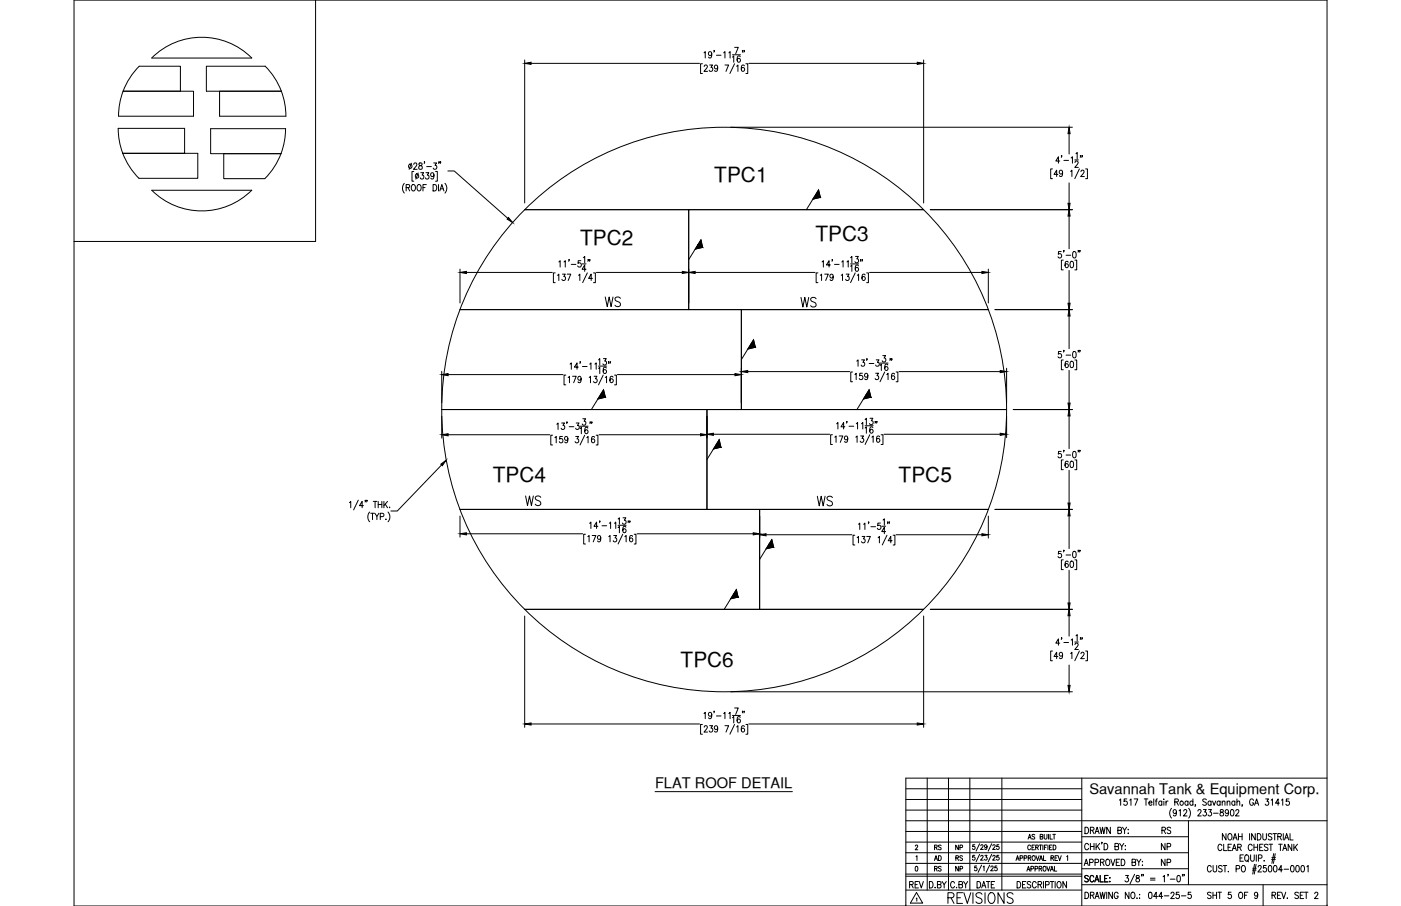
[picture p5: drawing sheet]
<svg xmlns="http://www.w3.org/2000/svg" width="432mm" height="279mm" viewBox="0 0 432 279" stroke-linecap="round" stroke-linejoin="round" font-family="sans-serif">
<defs><g id="words">
<g font-size="6.6">
<text x="185.6" y="96">WS</text>
<text x="245.9" y="96">WS</text>
<text x="251.2" y="157.3">WS</text>
<text x="291.4" y="279.8">REVISIONS</text>
</g>
<g font-size="6.4">
<text x="220.2" y="56">TPC1</text>
<text x="178.8" y="75.4">TPC2</text>
<text x="251.3" y="74.3">TPC3</text>
<text x="151.9" y="148.8">TPC4</text>
<text x="277" y="148.5">TPC5</text>
<text x="209.8" y="205.6">TPC6</text>
</g>
<text font-size="6.2" x="161.2" y="157">WS</text>
<text font-size="5.3" x="279.4" y="275.2">REV</text>
<g font-size="4.9">
<text x="357" y="263.2">NP</text>
<text x="357.4" y="258.2">RS</text>
<text x="357" y="268.1">NP</text>
</g>
<g font-size="4.5">
<text x="201.9" y="243.1">FLAT ROOF DETAIL</text>
<text x="335.7" y="244.9">Savannah Tank &amp; Equipment Corp.</text>
</g>
<g font-size="4.4">
<text x="287.2" y="263.2">RS</text>
<text x="293.5" y="263.2">NP</text>
<text x="287.2" y="269.9">RS</text>
<text x="287.2" y="266.7">AD</text>
<text x="293.5" y="269.9">NP</text>
<text x="293.9" y="266.7">RS</text>
</g>
</g></defs>
<!-- layer: TEXT -->
<g fill="none" stroke="#000" stroke-width=".31">
<path d="M201.9 244.1h42.3M316.9 258.8l.5-1.5 .4 1.5M317.1 258.3h.5M318.9 257.5l-.3-.2-.5 .2 .1 .4 .7 .3v.4l-.3 .2-.5-.2M320.6 258l.7-.1 .1-.4-.8-.2v1.5l.8-.2v-.5l-.3-.1M321.8 257.3v1.1l.4 .4 .4-.2 .1-1.3M323.2 257.3v1.5M323.6 257.3v1.5h.8M324.5 257.3h.8M324.9 257.3v1.5M334.4 255.1a1.01 1.01 0 0 1 1.1 1 1.01 1.01 0 0 1-1.1 1zM336.1 256.1l.9-.2 .1-.6-1-.2v2"/>
<path d="M336.6 256.1l.6 1M337.5 257.1l.6-2 .7 2M337.7 256.4h.8M339 255.1l.4 2 .4-2 .4 2 .4-2M339.7 259.8h-.2h.2l-.2 .5M342.2 255.1v2l-1.1-2v2M344.5 256.1l1-.2 .1-.6-1.1-.2v2l1.1-.2 .1-.5-.5-.3M345 246.8l.4-.4v1.9M346 255.1l.6 1v1M347.2 255.1l-.6 1M347.3 246.4h-.8l-.1 .8a.61 .61 0 0 1 .9 .1 .61 .61 0 0 1-.1 .8 .61 .61 0 0 1-.8-.1M347.6 257h.2z"/>
<path d="M347.7 255.8v.1zM348.2 246.8l.4-.4v1.9M349.5 246.4h1.2l-.8 1.9M352.7 246.4h1.1M353.2 246.4v1.9M354.1 247.6h.9l-.1-.5a.58 .58 0 0 0-.8 .7 .58 .58 0 0 0 .9 .3M355.6 246.4v1.9M356.1 247h.5M356.7 246.4l-.3 .1-.1 .3v1.5M358.1 247.3l-.2-.2a.58 .58 0 0 0-.8 .6 .58 .58 0 0 0 1 .4M358.1 247v1.3M358.7 246.4v.2z"/>
<path d="M358.7 247.1v1.2M359.4 247v1.3M360 247l-.4 .1-.2 .5M361.1 249.3a2.24 2.24 0 0 0 0 3M362.1 247.3l.9-.1 .1-.6-1-.2v1.9M362.6 250.3l-.1 .3a.54 .54 0 0 1-.8 .1 .54 .54 0 0 1 0-.8 .54 .54 0 0 1 .8 .1l.1 .3a.9 .9 0 0 1-.6 1.3l-.4-.2M362.6 247.3l.6 1M363.4 250l.4-.3v1.9M364.8 250.1l.2-.3 .5-.1 .3 .5-1.1 1.4h1.2M366.1 247.3l-.1-.2a.58 .58 0 0 0-.8 .6 .58 .58 0 0 0 .9 .4M366.1 247v1.3M366.4 249.3a2.31 2.31 0 0 1 0 3"/>
<path d="M367.7 247.3a.56 .56 0 0 0-.8 0 .56 .56 0 0 0 0 .8 .56 .56 0 0 0 .8 0M367.7 246.4v1.9M368.5 248.3h-.2h.2l-.2 .4M369.2 250.1l.3-.4h.4l.3 .3-1.1 1.6h1.1M370.9 249.7h.9l-.5 .7a.6 .6 0 0 1 .5 .9 .6 .6 0 0 1-1.1 0M371.8 246.7l-.4-.3-.7 .3 .2 .4 .9 .7v.3l-.4 .2-.7-.2M372.5 249.7h.9l-.5 .7a.6 .6 0 0 1 .5 1 .6 .6 0 0 1-1.1-.1M373.3 247.3a.56 .56 0 0 0-.8 0 .56 .56 0 0 0 0 .8 .56 .56 0 0 0 .8 0M373.3 247v1.3M373.7 247l.5 1.3 .5-1.3M374 250.8h1.5M376 247.3a.56 .56 0 0 0-.7 0 .56 .56 0 0 0 0 .8 .56 .56 0 0 0 .7 0"/>
<path d="M376 247v1.3M376.2 249.8v.5a.72 .72 0 0 1 .8 .4 .72 .72 0 0 1-.3 .9 .63 .63 0 0 1-.7-.6 .63 .63 0 0 1 .8-.6l.2-.3v-.3zM376.7 247.4l.4-.4 .4 .1v1.2M376.7 247v1.3M377.9 257.1v1.9l-1.2-1.9v1.9M378.2 247.4l.4-.4 .4 .1 .1 1.2M378.2 247v1.3M378.6 250.3v.3a.54 .54 0 0 1-.8 .1 .54 .54 0 0 1 0-.8 .54 .54 0 0 1 .8 .1v.3a.9 .9 0 0 1-.6 1.3l-.3-.2M378.8 257.2l.1-.1a1 1 0 0 1 .8 1 1 1 0 0 1-.8 .9 1.29 1.29 0 0 1-.1-1.8zM379.4 249.8l.3-.1a1.06 1.06 0 0 1 .6 .9 1.06 1.06 0 0 1-.6 1l-.3-.1-.2-.7zM380 259l.7-1.9 .6 1.9M380.3 258.4h.8"/>
<path d="M380.6 247.3a.56 .56 0 0 0-.8 0 .56 .56 0 0 0 0 .8 .56 .56 0 0 0 .8 0M380.6 247v1.3M380.9 250.1l.1-.3 .5-.1 .3 .5-1 1.4h1.1M381.2 247.4l.4-.4 .4 .1 .1 1.2M381.2 246.4v1.9M381.7 257.1v1.9M381.7 258h1.1M382.8 257.1v1.9M382.9 248.3l-.1 .4M385.1 257.1v1.9M386.3 246.8a.61 .61 0 0 0-.7-.4 .61 .61 0 0 0-.5 .7v.5a.61 .61 0 0 0 .6 .8 .61 .61 0 0 0 .6-.8h-.4M386.7 248.3l.6-1.9 .6 1.9"/>
<path d="M386.9 257.1v1.9l-1.1-1.9v1.9M386.9 247.7h.8M387.5 257.1a1 1 0 0 1 1.2 1 1 1 0 0 1-1.2 .9zM389.2 257.1l.1 1.6 .4 .3 .5-.3 .1-1.6M390.1 246.4h.9l-.5 .7a.6 .6 0 0 1 .5 .9 .6 .6 0 0 1-1.1 0M391.8 246.8l.4-.4v1.9M392 257.3l-.4-.2-.6 .1v.5l.8 .5 .2 .5-.4 .3-.7-.3M392.3 257.1h1.1M392.9 257.1v1.9M393.8 258l1-.1v-.7l-1-.1v1.9M394.3 247.7h-1.2l.8-1.3v1.9M394.4 258l.5 1"/>
<path d="M395 246.8l.4-.4v1.9M395.5 257.1v1.9M395.9 259l.7-1.9 .6 1.9M396.2 258.4h.7M397.3 246.4h-.8l-.1 .8a.61 .61 0 0 1 .9 .1 .61 .61 0 0 1-.1 .8 .61 .61 0 0 1-.9-.1M397.6 257.1v1.9h.9M282.1 260.9l.3-.3 .4 .3-.7 1.2h.8M282.2 267.2h.2a.82 .82 0 0 1 .5 .7 .82 .82 0 0 1-.5 .7l-.3-.2zM282.3 264.2l.3-.3v1.5M282.4 277.1l.2-.2v1M282.5 275.2l1.9 3.3h-3.8zM288.2 273.6v.2z"/>
<path d="M288.9 272.8l1-.1v-.8l-1-.1v2l1.1-.2v-.4l-.4-.4M290.4 271.8l.6 1v1M291.7 271.8l-.7 1M294.2 272.3a.62 .62 0 0 0-.7-.5 .62 .62 0 0 0-.5 .8v.5a.62 .62 0 0 0 .5 .7 .62 .62 0 0 0 .7-.5M295.6 272.8l.9-.1 .1-.7-1-.2v2l1-.2 .1-.4-.4-.4M297 271.8l.6 1v1M298.3 271.8l-.7 1M300.4 263.8h-.6v.6a.46 .46 0 0 1 .6 0 .46 .46 0 0 1 0 .7 .46 .46 0 0 1-.7-.1M300.4 260.5h-.6v.6a.46 .46 0 0 1 .6 0 .46 .46 0 0 1 0 .7 .46 .46 0 0 1-.7-.1M301 267.1h-.6v.6a.46 .46 0 0 1 .7 0 .46 .46 0 0 1-.1 .7 .46 .46 0 0 1-.7-.1M301.1 271.8a1 1 0 0 1 1.2 1 1 1 0 0 1-1.2 1zM301.9 263.5l-1.1 2.2"/>
<path d="M301.9 260.2l-1.1 2.3M302.3 264.1l.5-.3 .2 .4-.8 1.1h.9M302.3 260.8l.2-.3 .5 .3-.8 1.2h.9M302.5 266.8l-1 2.2M302.6 273.8l.6-2 .6 2M303 267.3l.3-.2v1.4M303.6 263.8h.6l-.4 .5a.45 .45 0 0 1 .4 .7 .45 .45 0 0 1-.8 0M304 271.8h1.1M304.2 261a.4 .4 0 0 1-.6 .3 .4 .4 0 0 1-.1-.6 .4 .4 0 0 1 .6 0l-.1 1.2-.5-.2M304.6 271.8v2M305 266.8l-1 2.2M305.4 267.4l.2-.3 .5 .2-.8 1.2h.9"/>
<path d="M305.6 263.5l-1 2.2M305.6 260.2l-1 2.3M306 264.1l.1-.3h.4l.2 .4-.8 1.1h.9M306 260.8l.2-.3 .5 .3-.8 1.2h.9M306.6 271.8h-1.1v2M307.3 267.1h-.6l-.1 .6a.46 .46 0 0 1 .7 0 .46 .46 0 0 1-.1 .7 .46 .46 0 0 1-.7-.1M307.8 263.8h-.5l-.1 .6a.46 .46 0 0 1 .7 0 .46 .46 0 0 1-.1 .7 .46 .46 0 0 1-.7-.1M307.8 260.5h-.5l-.1 .6a.46 .46 0 0 1 .7 0 .46 .46 0 0 1-.1 .7 .46 .46 0 0 1-.7-.1M313.1 265.4l.5-1.5 .5 1.5M313.3 264.9h.6M313.5 271.8a1 1 0 0 1 1.1 1 1 1 0 0 1-1.1 1zM314.4 264.6h.7l.1-.6-.8-.1v1.5"/>
<path d="M315.6 264.6h.8v-.6l-.8-.1v1.5M316.2 271.8h-1v2h1M316.5 268.6l.5-1.4 .4 1.4M316.7 268.2h.6M316.9 264.6l.7-.1 .1-.5-.8-.1v1.5M317.3 264.6l.4 .8M317.6 260.9a.46 .46 0 0 0-.5-.3 .46 .46 0 0 0-.3 .6v.3a.46 .46 0 0 0 .3 .6 .46 .46 0 0 0 .5-.4M317.7 272.1l-.4-.3-.7 .3 .1 .5 .9 .5a.48 .48 0 0 1-.3 .7l-.7-.3M317.7 267.9h.8v-.7h-.8v1.4M318.1 261.3h.5M318.3 263.9h.2a.7 .7 0 0 1 .6 .7 .7 .7 0 0 1-.8 .7l-.2-.5zM318.9 260.6h-.8v1.5h.8"/>
<path d="M319 267.9h.7v-.7h-.7v1.4M319.2 261.3l.7-.1v-.5l-.7-.1v1.5M319.3 263.9l.5 1.5 .5-1.5M319.4 272.3a.62 .62 0 0 0-.8-.5 .62 .62 0 0 0-.4 .8v.5a.62 .62 0 0 0 .4 .7 .62 .62 0 0 0 .8-.5M319.6 261.3l.4 .8M319.9 272.8l1-.1 .1-.7-1.1-.2v2M320.3 267.9l.7-.1v-.6h-.7v1.4M320.3 260.6h.8M320.4 265.4l.4-1.5 .5 1.5M320.5 272.8l.6 1M320.5 264.9h.7M320.7 267.9l.4 .7"/>
<path d="M320.7 260.6v1.5M321.4 260.6v1.5M321.6 271.8v2M321.6 263.9v1.5h.7M321.7 267.2a.68 .68 0 0 1 .7 .7 .68 .68 0 0 1-.7 .7l-.2-.5zM321.9 261.3h.5M322.2 272.9l1-.1v-.9l-1-.1v2M322.6 267.2l.5 1.4 .5-1.4M322.7 260.6h-.8v1.5M323 260.6v1.5M323.5 261.3h.4M323.7 271.8h1.1"/>
<path d="M323.7 268.6l.5-1.4 .5 1.4M323.9 264.6l.7-.1v-.6h-.7v1.5M323.9 268.2h.6M324.2 260.6h-.7v1.5h.7M324.3 271.8v2M324.3 264.6l.4 .8M324.6 260.6a.74 .74 0 0 1 .9 .7 .74 .74 0 0 1-.9 .8zM325 267.2v1.4h.7M325.2 264.6h.4M325.2 271.8v2M325.9 263.9h-.7v1.5h.7M326.1 271.9l.1-.1a1.01 1.01 0 0 1 .9 1 1.01 1.01 0 0 1-.9 1 1.27 1.27 0 0 1-.1-1.9z"/>
<path d="M326.1 263.9l.5 1.5 .5-1.5M328.7 271.8v2l-1.1-2v2M328.8 264.2l.3-.3v1.5M334.2 266.9l.6-1.9 .6 1.9M334.4 275.1a1 1 0 0 1 1.1 1 1 1 0 0 1-1.1 1zM334.4 266.3h.8M335.4 270.3l-.4-.3-.7 .3 .2 .4 .9 .7v.3l-.4 .3-.7-.3M335.5 260.6a.62 .62 0 0 0-.7-.5 .62 .62 0 0 0-.5 .8v.4a.62 .62 0 0 0 .5 .8 .62 .62 0 0 0 .7-.5M335.8 266l1-.1 .1-.7-1.1-.2v1.9M336.1 276.1l.9-.1 .1-.7-1-.2v2M336.1 260.1v2M336.1 261h1.1"/>
<path d="M336.6 276.1l.6 1M337.1 270.5a.61 .61 0 0 0-.7-.5 .61 .61 0 0 0-.5 .7v.5a.61 .61 0 0 0 .5 .8 .61 .61 0 0 0 .7-.5M337.2 260.1v2M337.4 272l.7-2 .6 2M337.5 277.1l.6-2 .7 2M337.5 266l1-.1v-.7l-1-.2v1.9M337.7 271.3h.8M337.7 276.5h.8M337.8 260.1v2M338.2 260.9l.7 1.2M338.9 260.1l-1.1 1.3M339 275.1l.4 2 .4-2 .4 2 .4-2"/>
<path d="M339.1 270v2h1M339.2 265.9l.9-.1v-.7l-.9-.1v1.9M339.7 265.9l.6 1M340.3 260.1a1 1 0 0 1 1.1 1 1 1 0 0 1-1.1 1zM340.5 270.9h.6M341.1 265.1l.1-.1a1 1 0 0 1 .9 .9 1 1 0 0 1-.9 1 1.26 1.26 0 0 1-.1-1.8zM341.1 275.1v2M341.5 270h-1v2h1M342 271.9h.1zM342.1 270.6v.2zM342.4 265l.6 1.9 .6-1.9M342.9 275.1v2l-1.2-2v2"/>
<path d="M343.6 261l1-.1v-.7l-1-.1v2l1.1-.2 .1-.5-.4-.4M344 265.9h.7M344.6 275.6a.62 .62 0 0 0-.7-.5 .62 .62 0 0 0-.5 .8v.5a.62 .62 0 0 0 .6 .7 .62 .62 0 0 0 .6-.7h-.4M345.1 260.1l.6 .9v1.1M345.1 265h-1.1v1.9h1.1M345.6 265a1 1 0 0 1 1.1 .9 1 1 0 0 1-1.1 1zM346.4 260.1l-.7 .9M346.8 260.8v.1zM346.8 261.9v.2zM346.9 270h.9l-.5 .7a.6 .6 0 0 1 .5 1 .6 .6 0 0 1-1.1-.1M348 275.1v2l-1.2-2v2M348.8 275.2l.2-.1a1 1 0 0 1 .8 1 1 1 0 0 1-.8 1 1.29 1.29 0 0 1-.2-1.9z"/>
<path d="M348.9 265.9l1-.1v-.7l-1-.1v1.9l1-.1 .1-.5-.4-.4M349.7 269.6l-1.4 3M350.2 270.1v.5a.73 .73 0 0 1 .9 .5 .73 .73 0 0 1-.3 .9 .64 .64 0 0 1-.8-.7 .64 .64 0 0 1 .9-.6l.2-.2-.1-.4zM350.4 277h.1zM350.4 265l.6 .9v1M351.2 275.8h.1M351.2 276.9h.1M351.6 265l-.6 .9M351.9 269.7h-.1h.1l-.1 .5M352 266.8h.2zM352.1 265.6v.2zM352.4 269.7l-.1 .5"/>
<path d="M354.2 275.2l.4-.1a1.15 1.15 0 0 1-.2 2l-.4-.4v-.4zM354.6 270.8h1.4M354.6 271.4h1.4M356.8 276.5h-1.2l.8-1.4v2M358.4 276.5h-1.3l.8-1.4v2M358.5 270.4l.4-.4v2M358.8 276.3h1.5M360.1 269.7l-.2 .5M360.7 271.1h1.4M360.9 275.6l.3-.5h.3l.4 .4-.3 .7-.8 .9h1.2M362.9 270.1l.3-.1a1.09 1.09 0 0 1 .6 1 1.09 1.09 0 0 1-.6 1 1.43 1.43 0 0 1-.3-1.9zM363.4 275.1h-.8l-.1 .9a.61 .61 0 0 1 .9 0 .61 .61 0 0 1-.1 .9 .61 .61 0 0 1-.9-.2"/>
<path d="M364.1 276.3h1.4M364.5 269.7l-.1 .5M365 269.7h-.2h.2l-.2 .5M367.1 275.1h-.9v.9a.61 .61 0 0 1 .9 0 .61 .61 0 0 1-.1 .9 .61 .61 0 0 1-.9-.2M373.3 275.4l-.4-.3-.7 .3 .1 .5 .9 .5-.1 .6-.5 .1-.4-.3M373.3 267.4a.61 .61 0 0 0-.7-.5 .61 .61 0 0 0-.5 .8v.4a.61 .61 0 0 0 .5 .8 .61 .61 0 0 0 .7-.5M373.8 275.1v2M373.8 276.1h1.1M373.9 266.9l.1 1.7 .4 .3 .5-.3 .1-1.7M374.9 275.1v2M375.3 275.1h1.2M375.9 275.1v2"/>
<path d="M376.6 260.8a.62 .62 0 0 0-.7-.4 .62 .62 0 0 0-.5 .7v.5a.62 .62 0 0 0 .5 .7 .62 .62 0 0 0 .7-.4M376.7 267.2l-.4-.3-.6 .1v.7l.8 .4 .2 .5-.4 .3-.7-.3M377 266.9h1.1M377.1 260.4v1.9h1M377.5 266.9v2M378.5 261.3h.6M378.6 268.7v.2zM379.4 275.1h-.8l-.1 .9a.61 .61 0 0 1 .9 0 .61 .61 0 0 1-.1 .9 .61 .61 0 0 1-.8-.2M379.5 260.4h-1v1.9h1M379.8 262.3l.6-1.9 .7 1.9M380 261.7h.8M381 267.9h.9l.1-.8-1-.2v2"/>
<path d="M381.5 261.3l.9-.1 .1-.7-1-.1v1.9M382 261.3l.6 1M382.1 275.2l.1-.1a1 1 0 0 1 .8 1 1 1 0 0 1-.8 1 1.27 1.27 0 0 1-.1-1.9zM382.2 264.6h.6M382.9 267l.2-.1a1.01 1.01 0 0 1 .8 1 1.01 1.01 0 0 1-.8 1 1.29 1.29 0 0 1-.2-1.9zM383.2 263.6h-1v2h1M383.6 276.1h.6M383.8 263.9l.3-.3a1 1 0 0 1 .8 1 1 1 0 0 1-.8 1l-.5-.7zM384.3 265.2l.5 .6M384.6 275.1h-1v2M385.4 263.6v1.4l.5 .6 .6-.3 .1-1.7M385.9 260.8a.62 .62 0 0 0-.7-.4 .62 .62 0 0 0-.5 .7v.5a.62 .62 0 0 0 .5 .7 .62 .62 0 0 0 .7-.4"/>
<path d="M386 268.3h1.1M386.1 267.8h1.1M386.5 261.3h1.1M386.5 260.4v1.9M386.7 266.6l-.6 3M387.1 266.6l-.5 3M387.2 263.6v2M387.6 260.4v1.9M387.6 275.8a.53 .53 0 0 1-.7 .4 .53 .53 0 0 1-.2-.8 .53 .53 0 0 1 .9 0v.4a.95 .95 0 0 1-.6 1.3l-.3-.3M387.8 267.4l.3-.5h.3l.3 .4-.2 .6-.8 1h1.1M387.9 264.7l.9-.1 .1-.8-1-.2v2M388.2 261.3h.7"/>
<path d="M389.3 260.4h-1.1v1.9h1.1M389.6 265.4v.2zM390.2 266.9h-.8v.9a.62 .62 0 0 1 .9 0 .62 .62 0 0 1-.1 .9 .62 .62 0 0 1-.9-.2M390.8 260.6l-.4-.2-.7 .2 .1 .5 .9 .4v.7l-.6 .1-.4-.3M391.1 267l.3-.1a1.08 1.08 0 0 1 .6 1 1.08 1.08 0 0 1-.6 1l-.5-.8zM391.1 260.4h1.1M391.7 260.4v1.9M391.9 265h1.1M392 264.5h1.1M392 276.1l1-.1 .1-.7-1.1-.2v2M392.6 263.2l-.6 3.1M392.6 276.1l.6 1"/>
<path d="M392.7 267l.3-.1a1.09 1.09 0 0 1 .6 1 1.09 1.09 0 0 1-.6 1l-.4-.4-.1-.4zM393 263.2l-.5 3.1M393.7 276.1h.7M394.1 260.4h1.1M394.6 260.4v1.9M394.8 275.1h-1.1v2h1.1M395 275.1l.6 2 .7-2M395.3 268.2h-1.2l.8-1.3v2M395.4 262.3l.6-1.9 .6 1.9M395.6 261.7h.8M395.8 268.1h1.4M396.7 276.9v.2z"/>
<path d="M398 267l.2-.1a1.09 1.09 0 0 1 .7 1 1.09 1.09 0 0 1-.7 1l-.4-.4-.1-.4zM398.1 260.4v1.9l-1.1-1.9v1.9M398.8 260.4v1.9M399.2 261.2l.7 1.1M399.6 267l.2-.1a1.09 1.09 0 0 1 .7 1 1.09 1.09 0 0 1-.7 1 1.43 1.43 0 0 1-.2-1.9zM399.9 260.4l-1.1 1.3M400.2 275.4l-.4-.3-.6 .1v.6l.8 .5 .2 .5-.4 .3-.7-.3M400.7 276.1h.7M401.2 267l.2-.1a1.09 1.09 0 0 1 .7 1 1.09 1.09 0 0 1-.7 1l-.2-.1-.3-.7zM401.8 275.1h-1.1v2h1.1M402 275.1h1.1M402.6 275.1v2"/>
<path d="M402.8 267.3l.4-.4v2M405.2 275.6l.3-.5 .5 .1 .2 .3-1.1 1.6h1.2"/>
<circle cx="364.2" cy="247.6" r=".62"/>
</g>
<!-- layer: 0 -->
<g fill="none" stroke="#000" stroke-width=".31">
<path d="M22.8 0h386.2v279.4h-386.2zM97.3 0v74.5h-74.5M285.8 240v34.5M292.3 240v34.5M298.9 240v34.5M308.8 240v34.5M333.4 240v39.4M409 240h-129.8v39.4M279.2 243.2h54.2M279.2 246.5h54.2M279.2 249.8h54.2M279.2 256.4h54.2"/>
<path d="M279.2 259.7h54.2M279.2 253.1h129.8M333.4 258h32.9M366.3 253.1v19.7M279.2 266.3h54.2M279.2 263h87.1M279.2 270.2h54.2M279.2 269.6h54.2M279.2 274.5h54.2M333.4 267.9h32.9M333.4 272.8h75.6M389.3 272.8v6.6"/>
</g>
<!-- layer: SHOP TAG -->
<path d="M279.2 279.4h.1M409 279.4h.1" fill="none" stroke="#000" stroke-width=".31"/>
<!-- layer: SHELL -->
<g fill="none" stroke="#000" stroke-width=".31">
<path d="M46.8 17.9a21.8 21.8 0 0 1 30.8 0zM36.4 39.6h20.5v7.7h-19.1a21.2 21.2 0 0 1-1.4-7.7zM42.9 20.4h12.7v7.7h-17.6h21.6v7.7h-23.1a21.7 21.7 0 0 1 6.4-15.4zM63.6 20.4h18.1a22 22 0 0 1 5 7.7h-23.1zM67.7 28.1h19a22.4 22.4 0 0 1 1.4 7.7h-20.4zM88 39.7a21.8 21.8 0 0 1-1.4 7.7M88 39.7h-23.1v7.7h21.7M37.8 47.3h23.2v7.7h-18.2a21.7 21.7 0 0 1-5-7.7zM46.8 58.7h30.8a21.8 21.8 0 0 1-30.8 0zM86.6 47.4a21.8 21.8 0 0 1-5 7.7M86.6 47.4h-17.6v7.7h12.6M161.7 64.7h50.6v30.8h-70.5h86.7v30.8h-92.4h81.8v30.8h-76.1h92.3v30.8h-72.4h123h-50.6v-30.8h70.5h-86.7v-30.8h92.3h-81.7v-30.8h76.1h-92.3v-30.8h72.4z"/>
<circle cx="223.2" cy="126.3" r="87.1"/>
</g>
<!-- layer: DIM -->
<g fill="none" stroke="#000" stroke-width=".31">
<path d="M161.7 18.5v44.1M163.7 19.5h51.9M216.5 19.7h-.6v3h.6M217 16.3l.4-.4v2M219.4 16.6a.56 .56 0 0 1-.8 .5 .56 .56 0 0 1-.2-.9l.4-.3a1.07 1.07 0 0 1 .6 1 1.07 1.07 0 0 1-.7 1l-.3-.3M220.2 15.6l-.2 .5M220.8 17h1.4M223 16.3l.4-.4v2M224.6 16.3l.4-.4v2M225.7 17.6l.4-.4v2M225.7 16.9h2.5M226.4 19.7l-1.4 3"/>
<path d="M226.4 14.6h1.1l-.8 2M228.1 17.5l-.3-.3a1.1 1.1 0 0 0-.6 1 1.1 1.1 0 0 0 .6 1 .55 .55 0 0 0 .5-.5 .55 .55 0 0 0-.5-.6 .55 .55 0 0 0-.6 .4M228.9 15.6l-.1 .5M229.4 15.6h-.1h.1l-.1 .5M229.9 19.7h.6v3h-.6M230.8 19.5h51.9M284.7 18.5v44.1M217 20.5l.4-.5h.3l.3 .4-1 1.6h1.1M218.7 20h.9l-.5 .8a.6 .6 0 0 1 .5 .9 .6 .6 0 0 1-1 0M221.2 20.7a.53 .53 0 0 1-.6 .6 .53 .53 0 0 1-.4-.7l.4-.6a1.08 1.08 0 0 1 .6 1.1 1.08 1.08 0 0 1-.6 .9l-.4-.3M223.4 20h1.2l-.8 2M225.3 39.2h105.2"/>
<path d="M227 20.4l.4-.4v2M229.4 20.3l-.3-.3a1.11 1.11 0 0 0-.1 2 .55 .55 0 0 0 .6-.5 .55 .55 0 0 0-.5-.6 .55 .55 0 0 0-.6 .5M124.6 56.5a2.3 2.3 0 0 0 0 3M125.2 57.8h.9l.1-.7-1-.2v2M125.7 57.8l.6 1.1M126.8 50.3l-.7 1.9M127.1 57l.2-.1a1 1 0 0 1 .8 1 1 1 0 0 1-.8 1 1.27 1.27 0 0 1-.2-1.9zM127.5 50.7l.3-.5 .5 .1 .2 .3-.3 .7-.8 .9h1.2M127.5 52.9h-.5v3h.5M128.8 57l.2-.1a1 1 0 0 1 .8 1 1 1 0 0 1-.8 1 1.27 1.27 0 0 1-.2-1.9zM128.9 53.3l-.7 1.9M129.2 50.3v.6a.72 .72 0 0 1 .9 .4 .72 .72 0 0 1-.3 .9 .64 .64 0 0 1-.8-.6 .64 .64 0 0 1 .8-.6l.3-.3-.1-.4z"/>
<path d="M129.7 53.3h.9l-.5 .7a.6 .6 0 0 1 .5 .9 .6 .6 0 0 1-1.1-.1M130.4 57.8h.6M130.9 50l-.2 .4M131.3 53.3h.9l-.5 .7a.6 .6 0 0 1 .5 .9 .6 .6 0 0 1-1.1-.1M131.4 56.9h-1v2M131.5 51.4h1.4M133.5 56.9a1 1 0 0 1 1.1 1 1 1 0 0 1-1.1 1zM133.7 50.2h.9l-.5 .8a.6 .6 0 0 1 .5 .9 .6 .6 0 0 1-1.1-.1M133.8 53.9a.53 .53 0 0 1-.8 .4 .53 .53 0 0 1-.2-.8 .53 .53 0 0 1 .9 0l.1 .4a.95 .95 0 0 1-.7 1.3l-.3-.3M134.2 52.9h.6v3h-.6M135.1 56.9v2M135.4 50h-.2h.2l-.2 .4"/>
<path d="M135.6 58.9l.6-2 .6 2M135.8 58.2h.8M135.8 50l-.1 .4M137.1 56.5a2.24 2.24 0 0 1 0 3M138 52.7h2l16.5 14.6M324.4 52.1h-.6v3h.6M326.1 53.8h-1.2l.8-1.3v1.9M326.6 49.7h-1.2l.8-1.4v2M327.3 48h-.2h.2l-.2 .5M327.5 53.1a.53 .53 0 0 1-.6 .6 .53 .53 0 0 1-.4-.7l.4-.5a1.08 1.08 0 0 1 .6 1 1.08 1.08 0 0 1-.6 .9l-.4-.2M327.9 49.5h1.4M329.5 41.2v6.3"/>
<path d="M329.5 56.4v6.3M330 52.9l.4-.4v1.9M330.1 48.7l.4-.4v2M331.3 49.3h1.1M331.3 50.1l.3-.4h.5l.2 .3-1 1.6h1.1M331.6 47.4l.4-.4v2M332.7 52.1l-1.4 3M333.1 48l-.2 .5M333.2 52.9l.1-.3 .5-.1 .3 .5-1 1.4h1.1M333.6 48h-.2h.2l-.2 .5M334.6 52.1h.6v3h-.6M179.8 79.5l.4-.4v1.9"/>
<path d="M214.3 76.8l2.3-.5-.6-2.3-3.7 6.1M250.5 61.4l2.3-.5-.5-2.3-3.8 6.1M262.1 79.5l.5-.4v1.9M263.7 79.1h.8l-.4 .7a.6 .6 0 0 1 .4 1 .6 .6 0 0 1-1-.1M286.7 64.7h43.8M327.1 77.6h-.8l-.1 .8a.62 .62 0 0 1 .9 .1 .62 .62 0 0 1-.1 .9 .62 .62 0 0 1-.9-.2M327.9 77.3l-.1 .5M328.6 78.7h1.4M329.5 66.6v10.1M330.8 77.7l.2-.1a1.09 1.09 0 0 1 .7 1 1.09 1.09 0 0 1-.7 1 1.43 1.43 0 0 1-.2-1.9zM332.4 77.3l-.1 .5M332.9 77.3h-.2h.2l-.2 .5"/>
<path d="M141.8 83v10.4M143.7 84h26.5M171.1 84.2h-.5v3h.5M171.8 84.9l.4-.4v2M172.2 80.8l.4-.4v2M173.4 84.5h.8l-.4 .8a.6 .6 0 0 1 .4 .9 .6 .6 0 0 1-1-.1M173.8 80.8l.4-.4v2M174.8 84.5h1.1l-.8 2M175.4 80.1h-.1h.1l-.1 .5M176.1 81.5h1.4M178.3 84.9l.4-.4v2M179 80.4h-.8l-.1 .8a.62 .62 0 0 1 .9 .1 .62 .62 0 0 1-.1 .9 .62 .62 0 0 1-.8-.2"/>
<path d="M179.4 81.4h1.2M180.6 83h-1.2l.8-1.3v2M181 84.2l-1.4 3M181.3 80.1h-.1h.1l-.1 .5M181.8 80.1h-.1h.1l-.1 .5M182.6 85.9h-1.2l.8-1.4v2M182.9 84.2h.6v3h-.6M183.8 84h26.5M212.3 83v10.4M214.2 84h37M252.1 84.2h-.6v3h.6M252.8 84.9l.4-.4v2"/>
<path d="M253.4 80.8l.4-.4v2M254.2 84.5h1.1l-.8 2M255.9 81.7h-1.2l.8-1.3v2M256.6 80.1l-.2 .5M256.8 85.2a.53 .53 0 0 1-.8 .4 .53 .53 0 0 1-.1-.9 .53 .53 0 0 1 .8 .1l.1 .4a.92 .92 0 0 1-.6 1.3l-.4-.3M257.2 81.5h1.4M259.3 84.9l.4-.4v2M259.4 80.8l.4-.4v2M260.8 84.5h.9l-.5 .8a.6 .6 0 0 1 .5 .9 .6 .6 0 0 1-1.1-.1M261 80.8l.4-.4v2M262.1 82.1l.5-.4v2M262.1 81.4h2.5"/>
<path d="M263.6 84.2l-1.5 3M264.2 84.9l.4-.4v2M264.5 82l-.3-.3a1.12 1.12 0 0 0-.1 2 .58 .58 0 0 0 .5-.8 .58 .58 0 0 0-.9-.2l-.1 .3M265.3 80.1h-.1h.1l-.1 .5M265.8 80.1h-.1h.1l-.1 .5M266.6 84.8l-.5-.3a1.13 1.13 0 0 0 .1 2 .58 .58 0 0 0 .5-.8 .58 .58 0 0 0-1-.1v.3M267.1 84.2h.6v3h-.6M268 84h34.6M304.6 83v10.4M306.7 95.5h23.8M327.7 80.2h-.6v3h.6M329.2 80.9l-.3-.3a1.11 1.11 0 0 0-.7 1 1.11 1.11 0 0 0 .6 1 .58 .58 0 0 0 .5-.9 .58 .58 0 0 0-1-.1v.3"/>
<path d="M329.5 83.4v10.1M329.5 97.5v10M330 80.7l.2-.1a1.08 1.08 0 0 1 .7 1 1.08 1.08 0 0 1-.7 1l-.4-.9zM331.3 80.2h.6v3h-.6M136.1 114.5v9.7M138.1 115.5h35.4M174.4 115.7h-.6v3h.6M175.1 116.4l.4-.4v2M175.7 112.3l.4-.4v2M176.5 116h1.1l-.8 2M178.2 113.2h-1.2l.8-1.3v2M178.9 111.6h-.2h.2l-.2 .5"/>
<path d="M179.1 116.7a.57 .57 0 0 1-.9 .4 .57 .57 0 0 1 .1-1l.3-.1a1.1 1.1 0 0 1 .6 1.1 1.1 1.1 0 0 1-.7 .9l-.3-.3M179.5 113h1.5M181.6 116.4l.4-.4v2M181.7 112.3l.4-.4v2M183.1 116h.9l-.5 .8a.6 .6 0 0 1 .5 .9 .6 .6 0 0 1-1.1-.1M183.3 112.3l.4-.4v2M184.5 111l.3-.4v2M184.5 113.6l.3-.4v2M184.5 112.9h2.4M185.9 115.7l-1.4 3M186 110.6h.9l-.5 .8a.6 .6 0 0 1 .5 .9 .6 .6 0 0 1-1.1-.1M186.5 116.4l.4-.4v2"/>
<path d="M186.9 113.5l-.4-.3a1.12 1.12 0 0 0 0 2 .58 .58 0 0 0 .4-.8 .58 .58 0 0 0-.9-.1l-.1 .2M187.6 111.6l-.1 .5M188.1 111.6l-.1 .5M188.9 116.3l-.3-.3a1.12 1.12 0 0 0-.1 2 .58 .58 0 0 0 .5-.8 .58 .58 0 0 0-1-.1v.3M189.4 115.7h.6v3h-.6M190.3 115.5h36.2M228.5 113.6v10.6M230.5 114.6h31.4M230.5 107.6l2.3-.5-.6-2.3-3.7 6.1M262.8 114.7h-.6v3h.6M263.5 115.5l.4-.4v2M264.1 111.4l.4-.4v1.9"/>
<path d="M265.6 111h.8l-.4 .7a.59 .59 0 0 1 .5 1 .59 .59 0 0 1-1.1-.1M265.8 115.1h-.8l-.1 .9a.62 .62 0 0 1 .9 0 .62 .62 0 0 1-.1 .9 .62 .62 0 0 1-.9-.2M267.3 110.7h-.2h.2l-.2 .5M267.5 115.8l-.2 .4a.54 .54 0 0 1-.8-.2 .54 .54 0 0 1 .2-.7 .54 .54 0 0 1 .7 .1l.1 .4a.93 .93 0 0 1-.7 1.3l-.3-.3M267.9 112.1h1.4M269.9 115.1h.9l-.5 .8a.6 .6 0 0 1 .5 .9 .6 .6 0 0 1-1.1-.1M270 111h.9l-.5 .7a.59 .59 0 0 1 .5 1 .59 .59 0 0 1-1-.1M271.2 112.7l.4-.4v2M271.2 112h2.5M272.1 109.7h.8l-.4 .7a.6 .6 0 0 1 .5 .9 .6 .6 0 0 1-1.1 0M272.7 114.7l-1.5 3M273.3 115.5l.4-.4v2"/>
<path d="M273.6 112.6l-.3-.3a1.11 1.11 0 0 0-.1 2 .55 .55 0 0 0 .6-.6 .55 .55 0 0 0-.5-.5 .55 .55 0 0 0-.6 .4M274.4 110.7h-.1h.1l-.1 .5M274.9 110.7h-.2h.2l-.2 .5M275.7 115.4l-.3-.3a1.11 1.11 0 0 0-.1 2 .55 .55 0 0 0 .5-.6 .55 .55 0 0 0-.4-.5 .55 .55 0 0 0-.7 .4M276.2 114.7h.5v3h-.5M277.1 114.6h31.2M310.2 113.6v10.6M327.1 108.4h-.8l-.1 .8a.62 .62 0 0 1 .9 .1 .62 .62 0 0 1-.1 .9 .62 .62 0 0 1-.9-.2M327.7 111h-.6v3h.6M327.9 108.1l-.1 .5M328.6 109.5h1.4M329.2 111.7l-.3-.3a1.1 1.1 0 0 0-.7 1 1.1 1.1 0 0 0 .6 1 .55 .55 0 0 0 .6-.6 .55 .55 0 0 0-.5-.5 .55 .55 0 0 0-.6 .4"/>
<path d="M329.5 114.2v10.1M330 111.5l.2-.1a1.06 1.06 0 0 1 .7 1 1.06 1.06 0 0 1-.7 1l-.2-.1-.2-.8zM330.8 108.5l.2-.1a1.07 1.07 0 0 1 .7 1 1.07 1.07 0 0 1-.7 1 1.41 1.41 0 0 1-.2-1.9zM331.3 111h.6v3h-.6M332.4 108.1l-.1 .5M332.9 108.1h-.2h.2l-.2 .5M136.1 128.4v6.7M138.1 134.1h31.3M170.3 134.2h-.5v3h.5M171 135l.4-.4v2M171.6 130.8l.4-.3v1.9M173.1 130.5h.9l-.5 .7a.6 .6 0 0 1 .5 .9 .6 .6 0 0 1-1 0"/>
<path d="M173.4 134.6h-.8l-.1 .8a.61 .61 0 0 1 .9 .1 .61 .61 0 0 1-.1 .9 .61 .61 0 0 1-.9-.2M174.8 130.2h-.2h.2l-.2 .4M175 135.3a.53 .53 0 0 1-.7 .3 .53 .53 0 0 1-.2-.8 .53 .53 0 0 1 .8 .1l.1 .4a.95 .95 0 0 1-.6 1.3l-.3-.3M175.4 131.6h1.5M177.4 134.6h.9l-.5 .7a.61 .61 0 0 1 .5 1 .61 .61 0 0 1-1.1-.1M177.6 130.5h.9l-.5 .7a.6 .6 0 0 1 .5 .9 .6 .6 0 0 1-1.1 0M178.8 132.1l.4-.3v2M178.8 131.4h2.5M179.6 129.1h.9l-.5 .8a.6 .6 0 0 1 .5 .9 .6 .6 0 0 1-1-.1M180.2 134.2l-1.4 3M180.8 135l.5-.4v2M181.2 132.1l-.5-.3a1.13 1.13 0 0 0 .1 2 .58 .58 0 0 0 .4-.9 .58 .58 0 0 0-.9-.1l-.1 .3"/>
<path d="M182 130.2h-.2h.2l-.2 .4M182.5 130.2h-.2h.2l-.2 .4M183.2 134.9l-.4-.3a1.13 1.13 0 0 0 0 2 .58 .58 0 0 0 .5-.9 .58 .58 0 0 0-.9-.1l-.1 .3M183.7 134.2h.6v3h-.6M184.3 123l2.3-.5-.6-2.3-3.7 6.1M184.6 134.1h31.3M217.9 128.4v6.7M219.9 133.9h35.8M219.9 138.5l2.3-.6-.5-2.3-3.8 6.1M256.6 134.1h-.6v3h.6M257.3 134.8l.4-.3v1.9M257.9 130.7l.4-.4v2"/>
<path d="M258.6 134.5h1.2l-.8 1.9M260.4 131.6h-1.2l.8-1.3v2M261 130h-.1h.1l-.1 .5M261.3 135.1a.53 .53 0 0 1-.8 .4 .53 .53 0 0 1-.1-.8 .53 .53 0 0 1 .8 0l.1 .4a.95 .95 0 0 1-.7 1.3l-.3-.3M261.7 131.4h1.4M263.8 134.8l.4-.3v1.9M263.9 130.7l.4-.4v2M265.3 134.5h.8l-.4 .7a.6 .6 0 0 1 .5 .9 .6 .6 0 0 1-1.1-.1M265.5 130.7l.4-.4v2M266.1 123l2.3-.5-.5-2.3-3.8 6.1M266.6 129.4l.4-.4v2M266.6 132l.4-.4v2"/>
<path d="M266.6 131.3h2.5M268.1 134.1l-1.5 3M268.1 129h.9l-.5 .8a.6 .6 0 0 1 .5 .9 .6 .6 0 0 1-1-.1M268.7 134.8l.4-.3v1.9M269 131.9l-.3-.3a1.12 1.12 0 0 0-.1 2 .58 .58 0 0 0 .5-.8 .58 .58 0 0 0-1-.1v.2M269.8 130l-.1 .5M270.3 130l-.1 .5M271.1 134.7l-.5-.2a1.14 1.14 0 0 0 .1 1.9 .58 .58 0 0 0 .5-.8 .58 .58 0 0 0-1-.1v.3M271.6 134.1h.5v3h-.5M272.5 133.9h35.8M310.2 128.4v6.6M312.3 126.3h18.2"/>
<path d="M327.1 139.2h-.8l-.1 .9a.61 .61 0 0 1 .9 0 .61 .61 0 0 1-.1 .9 .61 .61 0 0 1-.9-.2M327.9 138.9l-.1 .5M329.5 128.3v10.1M330.8 139.3h.6l.2 .3v1.2l-.4 .4-.6-.4zM332.4 138.9l-.1 .5M332.9 138.9h-.2h.2l-.2 .5M107.7 155l.4-.4v2M110.4 154.2l-1.4 3M112 155.9h-1.2l.8-1.3v2M112.6 154.3l-.1 .5M113.1 154.3h-.1h.1l-.1 .5M113.9 157.9a2.24 2.24 0 0 0 0 3"/>
<path d="M114.3 158.3h1.1M114.8 158.3v2M115 154.6h1.2M115.5 158.3l.7 .9v1.1M115.6 154.6v2M116.6 154.6v2M116.6 155.6h1.1M116.8 158.3l-.6 .9M117.2 159.3l1-.1v-.7l-1-.2v2M117.7 154.6v2M118.3 154.6v2M118.7 155.5l.7 1.1"/>
<path d="M119.4 154.6l-1.1 1.3M119.6 157.9a2.24 2.24 0 0 1 0 3M120.1 156.4v.2zM136.1 143.4l-13.7 14.2h-1.9M141.8 159.2v6.5M192 159.7h.9l-.5 .7a.6 .6 0 0 1 .5 1 .6 .6 0 0 1-1-.1M234.1 159.2v6.7M304.6 159.2v6.7M306.7 157.1h23.8M327.7 141.8h-.6v3h.6M328.6 140.3h1.4M329.2 142.5l-.5-.3a1.12 1.12 0 0 0 .1 2 .59 .59 0 0 0 .5-.8 .59 .59 0 0 0-.8-.3l-.2 .4"/>
<path d="M329.5 145v10.1M329.5 159.1v10.1M330 142.3l.2-.1a1.06 1.06 0 0 1 .7 1 1.06 1.06 0 0 1-.7 1l-.2-.1-.2-.8zM331.3 141.8h.6v3h-.6M118.9 160.2h.1zM143.7 164.6h35.9M180.4 164.8h-.5v3h.5M181.2 165.5l.4-.4v2M181.7 161.4l.4-.4v2M182.5 165.1h1.1l-.8 2M184.3 162.3h-1.2l.8-1.3v2M184.9 160.7l-.1 .5"/>
<path d="M185.2 165.8a.53 .53 0 0 1-.8 .4 .53 .53 0 0 1-.2-.8 .53 .53 0 0 1 .9 0l.1 .4a.94 .94 0 0 1-.7 1.3l-.3-.3M185.5 162.1h1.5M187.6 165.5l.4-.4v2M187.8 161.4l.4-.4v2M189.1 165.1h.9l-.5 .8a.6 .6 0 0 1 .5 .9 .6 .6 0 0 1-1-.1M189.4 161.4l.4-.4v2M190.5 160.1l.4-.4v1.9M190.5 162.7l.4-.4v2M190.5 162h2.5M191.9 164.8l-1.4 3M192.6 165.5l.4-.4v2M192.9 162.6l-.3-.3a1.11 1.11 0 0 0-.7 1 1.11 1.11 0 0 0 .6 1 .58 .58 0 0 0 .5-.8 .58 .58 0 0 0-1-.2l-.1 .3"/>
<path d="M193.7 160.7l-.2 .5M194.2 160.7h-.2h.2l-.2 .5M195 165.4l-.5-.3a1.12 1.12 0 0 0 .1 2 .58 .58 0 0 0 .4-.8 .58 .58 0 0 0-.9-.1l-.1 .3M195.5 164.8h.5v3h-.5M196.3 164.6h35.9M236.1 164.9h26.5M236.1 169.2l2.3-.5-.5-2.3-3.8 6.1M263.5 165.1h-.6v3h.6M264.2 165.8l.4-.4v2M264.6 161.7l.4-.4v2M265.7 165.4h.9l-.5 .8a.6 .6 0 0 1 .5 .9 .6 .6 0 0 1-1.1-.1M266.2 161.7l.4-.4v2"/>
<path d="M267.1 165.4h1.1l-.8 2M267.8 161h-.2h.2l-.2 .5M268.4 162.4h1.5M270.6 165.8l.4-.4v2M271.4 161.3h-.8l-.1 .9a.61 .61 0 0 1 .9 0 .61 .61 0 0 1-.1 .9 .61 .61 0 0 1-.9-.2M271.8 162.3h1.2M272.2 160.4l.4-.4v2M273 163.9h-1.2l.8-1.3v2M273.4 165.1l-1.5 3M273.7 161h-.2h.2l-.2 .5M274.2 161l-.2 .5M275 166.8h-1.3l.9-1.4v2"/>
<path d="M275.3 165.1h.5v3h-.5M276.2 164.9h26.4M327.1 170h-.8l-.1 .9a.61 .61 0 0 1 .9 0 .61 .61 0 0 1-.1 .9 .61 .61 0 0 1-.9-.2M327.7 172.7h-.6v3h.6M327.9 169.7l-.1 .5M328.6 171.2h1.4M329.2 173.3l-.5-.3a1.12 1.12 0 0 0 .1 2 .58 .58 0 0 0 .5-.8 .58 .58 0 0 0-1-.1v.2M329.5 175.9v10M330 173.1l.2-.1a1.06 1.06 0 0 1 .7 1 1.06 1.06 0 0 1-.7 1l-.4-.8zM330.8 170.1l.4-.1a1.15 1.15 0 0 1-.2 2l-.4-.4v-.4zM331.3 172.7h.6v3h-.6M332.4 169.7l-.1 .5"/>
<path d="M332.9 169.7h-.2h.2l-.2 .5M161.7 190v34.3M225.2 184.7l2.3-.6-.6-2.3-3.7 6.1M284.7 190v34.3M286.7 187.9h43.8M326.6 198.3h-1.2l.8-1.3v2M327.3 196.7h-.2h.2l-.2 .5M327.9 198.1h1.4M329.5 189.9v6.3M330.1 197.4l.4-.4v2M331.3 198h1.1M331.3 198.8l.3-.5 .5 .1 .2 .3-1 1.6h1.1"/>
<path d="M331.6 196.1l.4-.4v2M333.1 196.7l-.2 .5M333.6 196.7h-.2h.2l-.2 .5M220.2 219.4l-.2 .4M225.3 213.3h105.2M226.4 218.3h1.1l-.8 2M228.9 219.4l-.1 .4M229.4 219.4h-.1h.1l-.1 .4M324.4 200.8h-.6v3h.6M326.1 202.5h-1.2l.8-1.4v2M327.5 201.8a.53 .53 0 0 1-.6 .6 .53 .53 0 0 1-.4-.7l.4-.6a1.08 1.08 0 0 1 .6 1.1 1.08 1.08 0 0 1-.6 .9l-.4-.3M329.5 205.1v6.3"/>
<path d="M330 201.5l.4-.4v2M332.7 200.8l-1.4 3M333.2 201.6l.1-.3 .5-.2 .3 .6-1 1.4h1.1M334.6 200.8h.6v3h-.6M163.7 223.3h51.9M216.5 223.4h-.6v3h.6M217 220l.4-.3v1.9M217 224.3l.4-.5 .4 .1 .2 .3-1 1.6h1.1M218.7 223.8h.9l-.5 .7a.6 .6 0 0 1 .5 1 .6 .6 0 0 1-1-.1M219.4 220.3a.53 .53 0 0 1-.8 .4 .53 .53 0 0 1-.1-.8 .53 .53 0 0 1 .8 0l.1 .4a.94 .94 0 0 1-.7 1.3l-.3-.3M220.8 220.8h1.4M221.2 224.5a.53 .53 0 0 1-.8 .3 .53 .53 0 0 1-.1-.8 .53 .53 0 0 1 .8 .1l.1 .4a.92 .92 0 0 1-.6 1.3l-.4-.3"/>
<path d="M223 220l.4-.3v1.9M223.4 223.8h1.2l-.8 2M224.6 220l.4-.3v1.9M225.7 221.3l.4-.3v1.9M225.7 220.6h2.5M226.4 223.4l-1.4 3M227 224.2l.4-.4v2M228.1 221.3l-.3-.3a1.1 1.1 0 0 0-.6 .9 1.1 1.1 0 0 0 .6 1 .58 .58 0 0 0 .4-.8 .58 .58 0 0 0-.9-.1l-.1 .3M229.4 224.1l-.5-.3a1.14 1.14 0 0 0 .1 2 .57 .57 0 0 0 .5-.9 .57 .57 0 0 0-1-.1v.3M229.9 223.4h.6v3h-.6M230.8 223.3h51.9"/>
<circle cx="126.4" cy="51.2" r=".62"/>
<circle cx="128.5" cy="54.2" r=".62"/>
</g>
<g fill="#000" stroke="#000" stroke-width=".31">
<path d="M161.7 19.5l2-.3v.7zM282.7 19.2l2 .3-2 .4zM329.5 39.2l.3 2h-.6zM156.7 67.1l1.3 1.5-1.7-1zM329.2 62.7h.6l-.3 2zM329.5 64.7l.3 1.9h-.6zM141.8 84l1.9-.3v.6zM210.3 83.7l2 .3-2 .3zM212.3 84l1.9-.3v.6zM302.6 83.7l2 .3-2 .3zM329.2 93.5h.6l-.3 2zM329.5 95.5l.3 2h-.6z"/>
<path d="M136.1 115.5l2-.3v.7zM226.5 115.2l2 .3-2 .4zM228.5 114.6l2-.3v.6zM308.3 114.3l1.9 .3-1.9 .3zM136.1 134.1l2-.3v.6zM215.9 133.8l2 .3-2 .3zM217.9 133.9l2-.3v.7zM308.3 133.6l1.9 .3-1.9 .4zM329.5 126.3l.3 2h-.6zM329.2 124.3h.6l-.3 2zM135.9 143.2l1.6-1.2-1.2 1.6zM329.5 157.1l.3 2h-.6z"/>
<path d="M329.2 155.1h.6l-.3 2zM141.8 164.6l1.9-.3v.7zM232.2 164.3l1.9 .3-1.9 .4zM234.1 164.9l2-.3v.6zM302.6 164.6l2 .3-2 .3zM329.5 187.9l.3 2h-.6zM329.2 185.9h.6l-.3 2zM329.2 211.4h.6l-.3 1.9zM161.7 223.3l2-.4v.7zM282.7 222.9l2 .4-2 .3z"/>
<path d="M252.3 58.6l.5 2.3-1.4-.9zM251.4 60l-.9 1.4 2.3-.5z"/>
<path d="M216 74l.6 2.3-1.4-.9zM215.2 75.4l-.9 1.4 2.3-.5z"/>
<path d="M232.2 104.8l.6 2.3-1.4-.9zM231.4 106.2l-.9 1.4 2.3-.5z"/>
<path d="M186 120.2l.6 2.3-1.5-.9zM185.1 121.6l-.8 1.4 2.3-.5z"/>
<path d="M221.7 135.6l.5 2.3-1.4-.9zM220.8 137l-.9 1.5 2.3-.6z"/>
<path d="M267.9 120.2l.5 2.3-1.4-.9zM267 121.6l-.9 1.4 2.3-.5z"/>
<path d="M237.9 166.4l.5 2.3-1.4-.8zM237 167.9l-.9 1.3 2.3-.5z"/>
<path d="M226.9 181.8l.6 2.3-1.4-.8zM226.1 183.3l-.9 1.4 2.3-.6z"/>
</g>
<use href="#words"/>
</svg>
